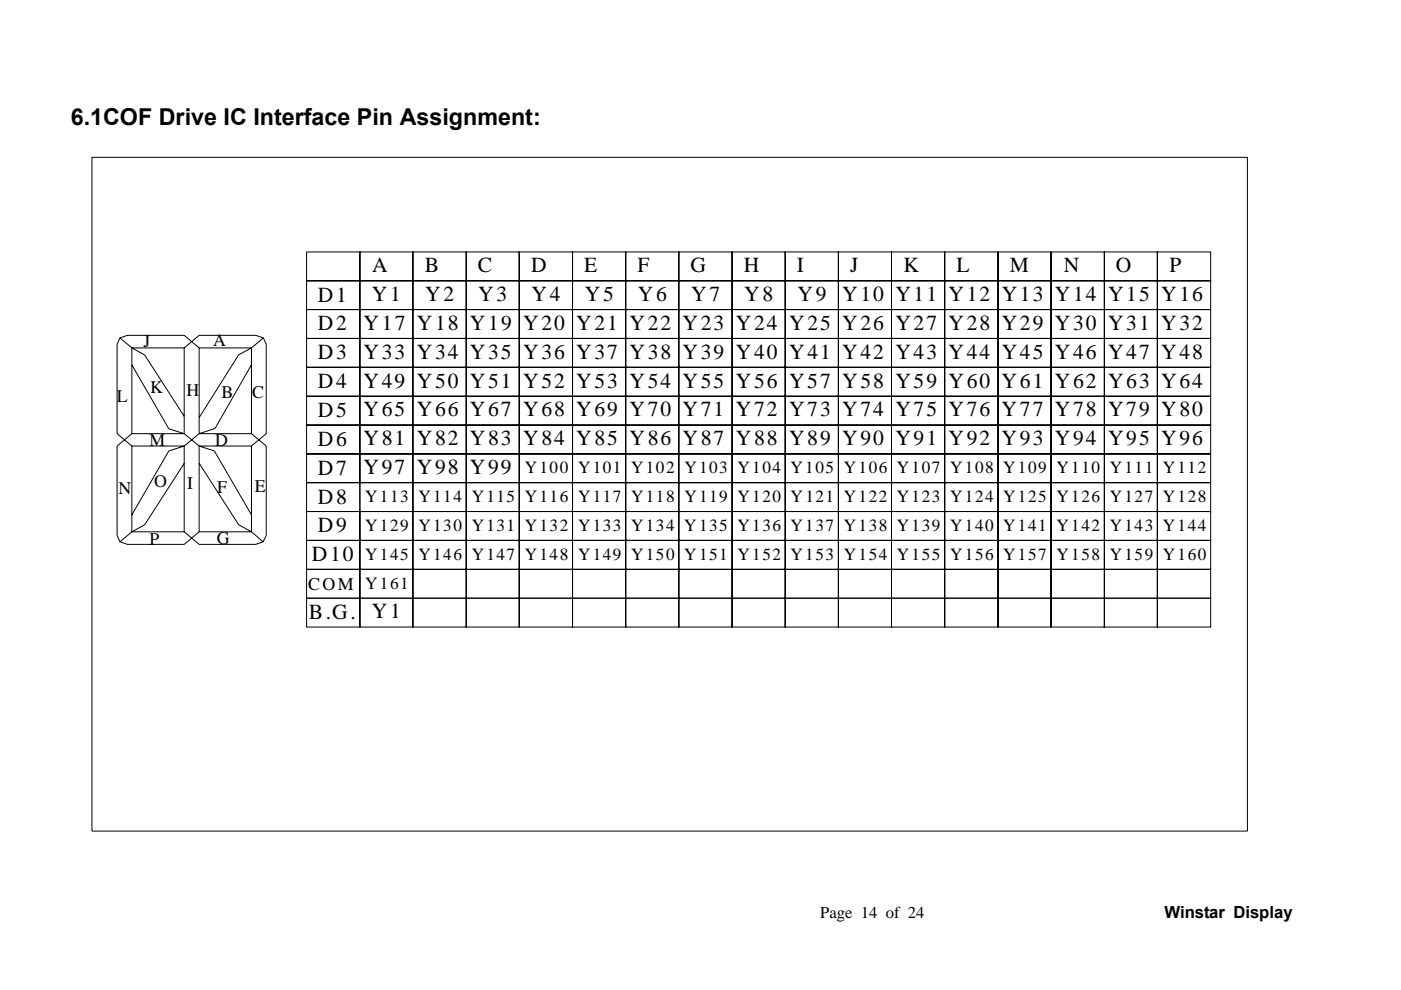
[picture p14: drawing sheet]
<svg xmlns="http://www.w3.org/2000/svg" width="297mm" height="210mm" viewBox="0 0 297 210" stroke-linecap="round" stroke-linejoin="round" font-family="sans-serif">
<defs><g id="words">
<text font-size="4.9" x="15" y="26.5">6.1COF Drive IC Interface Pin Assignment:</text>
<g font-size="4.6">
<text x="78.9" y="57.7">A</text>
<text x="90.1" y="57.7">B</text>
<text x="101.3" y="57.7">C</text>
<text x="112.6" y="57.7">D</text>
<text x="123.9" y="57.7">E</text>
<text x="135.2" y="57.7">F</text>
<text x="146.4" y="57.7">G</text>
<text x="157.7" y="57.7">H</text>
<text x="169" y="57.7">I</text>
<text x="180.3" y="57.7">J</text>
<text x="191.6" y="57.7">K</text>
<text x="202.8" y="57.7">L</text>
<text x="214.1" y="57.7">M</text>
<text x="225.5" y="57.7">N</text>
<text x="236.6" y="57.7">O</text>
<text x="247.9" y="57.7">P</text>
<text x="67.4" y="64">D1</text>
<text x="78.8" y="63.9">Y1</text>
<text x="90.1" y="63.9">Y2</text>
<text x="101.4" y="63.9">Y3</text>
<text x="112.7" y="63.9">Y4</text>
<text x="124" y="63.9">Y5</text>
<text x="135.2" y="63.9">Y6</text>
<text x="146.5" y="63.9">Y7</text>
<text x="157.8" y="63.9">Y8</text>
<text x="169.1" y="63.9">Y9</text>
<text x="178.6" y="63.9">Y10</text>
<text x="189.8" y="63.9">Y11 Y12 Y13 Y14 Y15 Y16</text>
<text x="67.4" y="70.1">D2</text>
<text x="77.1" y="70">Y17 Y18 Y19 Y20</text>
<text x="122.2" y="70">Y21</text>
<text x="133.5" y="70">Y22 Y23 Y24</text>
<text x="167.3" y="70">Y25 Y26 Y27 Y28 Y29 Y30 Y31</text>
<text x="246.2" y="70">Y32</text>
<text x="67.4" y="76.2">D3</text>
<text x="77.1" y="76.1">Y33</text>
<text x="88.4" y="76.1">Y34</text>
<text x="99.6" y="76.1">Y35</text>
<text x="110.9" y="76.1">Y36</text>
<text x="122.2" y="76.1">Y37</text>
<text x="133.5" y="76.1">Y38</text>
<text x="144.7" y="76.1">Y39</text>
<text x="156" y="76.1">Y40</text>
<text x="167.3" y="76.1">Y41</text>
<text x="178.5" y="76.1">Y42</text>
<text x="189.8" y="76.1">Y43</text>
<text x="201.1" y="76.1">Y44</text>
<text x="212.4" y="76.1">Y45</text>
<text x="223.7" y="76.1">Y46</text>
<text x="234.9" y="76.1">Y47</text>
<text x="246.2" y="76.1">Y48</text>
<text x="67.4" y="82.3">D4</text>
<text x="77.1" y="82.2">Y49 Y50 Y51 Y52 Y53 Y54 Y55</text>
<text x="156" y="82.2">Y56 Y57 Y58 Y59 Y60 Y61 Y62</text>
<text x="234.9" y="82.2">Y63 Y64</text>
<text x="67.4" y="88.4">D5</text>
<text x="77.1" y="88.3">Y65 Y66 Y67 Y68 Y69 Y70 Y71</text>
<text x="156" y="88.3">Y72 Y73 Y74 Y75 Y76 Y77 Y78</text>
<text x="234.9" y="88.3">Y79 Y80</text>
<text x="67.4" y="94.5">D6</text>
<text x="77.1" y="94.4">Y81 Y82 Y83 Y84 Y85 Y86 Y87</text>
<text x="156" y="94.4">Y88 Y89 Y90 Y91 Y92 Y93 Y94</text>
<text x="234.9" y="94.4">Y95 Y96</text>
<text x="67.4" y="100.7">D7</text>
<text x="77.1" y="100.6">Y97</text>
<text x="88.4" y="100.6">Y98</text>
<text x="99.6" y="100.6">Y99</text>
<text x="67.4" y="106.8">D8</text>
<text x="67.4" y="112.9">D9</text>
<text x="66.1" y="119">D10</text>
<text x="65.4" y="131.2">B.G.</text>
<text x="78.8" y="131.1">Y1</text>
</g>
<g font-size="3.8">
<text x="30.4" y="73.5">J</text>
<text x="45.2" y="73.4">A</text>
<text x="31.8" y="83.4">K</text>
<text x="39.6" y="84">H</text>
<text x="24.8" y="85.3">L</text>
<text x="47" y="84.3">B</text>
<text x="53.5" y="84.5">C</text>
<text x="31.7" y="94.5">M</text>
<text x="45.6" y="94.5">D</text>
<text x="25.1" y="104.7">N</text>
<text x="32.7" y="103.3">O</text>
<text x="39.7" y="103.6">I</text>
<text x="46" y="104.6">F</text>
<text x="54.1" y="104.3">E</text>
<text x="31.7" y="115.5">P</text>
<text x="45.9" y="115.4">G</text>
<text x="65.4" y="125.1">COM</text>
</g>
<g font-size="3.6">
<text x="111.3" y="100.4">Y100 Y101 Y102 Y103 Y104 Y105 Y106 Y107 Y108 Y109 Y110 Y111 Y112</text>
<text x="77.4" y="106.5">Y113</text>
<text x="88.7" y="106.5">Y114</text>
<text x="100" y="106.5">Y115</text>
<text x="111.3" y="106.5">Y116</text>
<text x="122.6" y="106.5">Y117</text>
<text x="133.8" y="106.5">Y118</text>
<text x="145.1" y="106.5">Y119</text>
<text x="156.4" y="106.5">Y120</text>
<text x="167.6" y="106.5">Y121</text>
<text x="178.9" y="106.5">Y122</text>
<text x="190.2" y="106.5">Y123</text>
<text x="201.5" y="106.5">Y124</text>
<text x="212.7" y="106.5">Y125</text>
<text x="224" y="106.5">Y126 Y127 Y128</text>
<text x="77.4" y="112.6">Y129 Y130 Y131 Y132 Y133 Y134 Y135 Y136 Y137 Y138 Y139</text>
<text x="201.5" y="112.6">Y140 Y141</text>
<text x="224" y="112.6">Y142</text>
<text x="235.3" y="112.6">Y143</text>
<text x="246.6" y="112.6">Y144</text>
<text x="77.4" y="118.7">Y145 Y146 Y147 Y148 Y149 Y150 Y151 Y152 Y153 Y154 Y155</text>
<text x="201.5" y="118.7">Y156 Y157</text>
<text x="224" y="118.7">Y158</text>
<text x="235.3" y="118.7">Y159</text>
<text x="246.6" y="118.7">Y160</text>
<text x="77.4" y="124.8">Y161</text>
</g>
<g font-size="3.5">
<text x="173.9" y="194.7">Page 14 of 24</text>
<text x="246.9" y="194.7">Winstar Display</text>
</g>
</g></defs>
<g fill="none" stroke="#000" stroke-width=".21">
<path d="M19.5 33.4h245v142.8h-245zM65 53.4h11.3v6.1h-11.3zM65 59.5h11.3v6.1h-11.3zM76.3 53.4h11.2v6.1h-11.2zM76.3 59.5h11.2v6.1h-11.2zM87.5 53.4h11.3v6.1h-11.3zM87.5 59.5h11.3v6.1h-11.3zM98.8 53.4h11.3v6.1h-11.3zM98.8 59.5h11.3v6.1h-11.3zM110.1 53.4h11.3v6.1h-11.3zM110.1 59.5h11.3v6.1h-11.3zM121.4 53.4h11.3v6.1h-11.3z"/>
<path d="M121.4 59.5h11.3v6.1h-11.3zM132.7 53.4h11.2v6.1h-11.2zM132.7 59.5h11.2v6.1h-11.2zM143.9 53.4h11.3v6.1h-11.3zM143.9 59.5h11.3v6.1h-11.3zM155.2 53.4h11.3v6.1h-11.3zM155.2 59.5h11.3v6.1h-11.3zM166.5 53.4h11.3v6.1h-11.3zM166.5 59.5h11.3v6.1h-11.3zM177.8 53.4h11.2v6.1h-11.2zM177.8 59.5h11.2v6.1h-11.2zM189 53.4h11.3v6.1h-11.3z"/>
<path d="M189 59.5h11.3v6.1h-11.3zM200.3 53.4h11.3v6.1h-11.3zM200.3 59.5h11.3v6.1h-11.3zM211.6 53.4h11.2v6.1h-11.2zM211.6 59.5h11.2v6.1h-11.2zM222.8 53.4h11.3v6.1h-11.3zM222.8 59.5h11.3v6.1h-11.3zM234.1 53.4h11.3v6.1h-11.3zM234.1 59.5h11.3v6.1h-11.3zM245.4 53.4h11.3v6.1h-11.3zM245.4 59.5h11.3v6.1h-11.3zM25.4 71.6l2.6 2.2 2.7 1.4 8.3 13.1"/>
<path d="M28 77.4l7.8 13.5 3.2 1M39 73.8l3.2-2.7h12l1.6 .5 .6 1.4v18.9l-3.1 2.7M39 73.8h-11v18.1M39 73.8v18.1M42.2 73.8l-3.2-2.7h-12l-1.6 .5-.6 1.4v18.9l3.2 2.7M42.2 73.8v18.1M42.2 73.8h11.1M53.3 73.8l-2.7 1.4-8.4 13.3M53.3 73.8v18.1M53.3 77.3l-7.7 13.5-3.4 1.1M55.8 71.6l-2.5 2.2M65 71.8h11.3v6.1h-11.3z"/>
<path d="M65 65.6h11.3v6.2h-11.3zM65 77.9h11.3v6.1h-11.3zM76.3 71.8h11.2v6.1h-11.2zM76.3 65.6h11.2v6.2h-11.2zM76.3 77.9h11.2v6.1h-11.2zM87.5 71.8h11.3v6.1h-11.3zM87.5 65.6h11.3v6.2h-11.3zM87.5 77.9h11.3v6.1h-11.3zM98.8 71.8h11.3v6.1h-11.3zM98.8 65.6h11.3v6.2h-11.3zM98.8 77.9h11.3v6.1h-11.3zM110.1 71.8h11.3v6.1h-11.3z"/>
<path d="M110.1 65.6h11.3v6.2h-11.3zM110.1 77.9h11.3v6.1h-11.3zM121.4 71.8h11.3v6.1h-11.3zM121.4 65.6h11.3v6.2h-11.3zM121.4 77.9h11.3v6.1h-11.3zM132.7 71.8h11.2v6.1h-11.2zM132.7 65.6h11.2v6.2h-11.2zM132.7 77.9h11.2v6.1h-11.2zM143.9 71.8h11.3v6.1h-11.3zM143.9 65.6h11.3v6.2h-11.3zM143.9 77.9h11.3v6.1h-11.3zM155.2 71.8h11.3v6.1h-11.3z"/>
<path d="M155.2 65.6h11.3v6.2h-11.3zM155.2 77.9h11.3v6.1h-11.3zM166.5 71.8h11.3v6.1h-11.3zM166.5 65.6h11.3v6.2h-11.3zM166.5 77.9h11.3v6.1h-11.3zM177.8 71.8h11.2v6.1h-11.2zM177.8 65.6h11.2v6.2h-11.2zM177.8 77.9h11.2v6.1h-11.2zM189 71.8h11.3v6.1h-11.3zM189 65.6h11.3v6.2h-11.3zM189 77.9h11.3v6.1h-11.3zM200.3 71.8h11.3v6.1h-11.3z"/>
<path d="M200.3 65.6h11.3v6.2h-11.3zM200.3 77.9h11.3v6.1h-11.3zM211.6 71.8h11.2v6.1h-11.2zM211.6 65.6h11.2v6.2h-11.2zM211.6 77.9h11.2v6.1h-11.2zM222.8 71.8h11.3v6.1h-11.3zM222.8 65.6h11.3v6.2h-11.3zM222.8 77.9h11.3v6.1h-11.3zM234.1 71.8h11.3v6.1h-11.3zM234.1 65.6h11.3v6.2h-11.3zM234.1 77.9h11.3v6.1h-11.3zM245.4 71.8h11.3v6.1h-11.3z"/>
<path d="M245.4 65.6h11.3v6.2h-11.3zM245.4 77.9h11.3v6.1h-11.3zM28 91.9l-3.2 2.7v18.9l.6 1.4 1.6 .5h12l3.2-2.6M28 94.6v18.2h11M28 94.6h11M28 91.9h11M39 94.6l-3.2 1-7.8 13.6M39 98.3l-8.3 13-2.7 1.5-2.6 2.1M39 91.9l3.2 2.7M39 94.6v18.2M42.2 91.9l-3.2 2.7M42.2 94.6h11.1"/>
<path d="M42.2 91.9h11.1M42.2 94.6v18.2M42.2 98.2l8.4 13.1 2.7 1.5M42.2 94.6l3.2 1 7.9 13.6M53.3 91.9l3.1 2.7v18.9l-.6 1.4-1.6 .5h-12l-3.2-2.6M53.3 94.6v18.2M65 90.1h11.3v6.1h-11.3zM65 96.2h11.3v6.1h-11.3zM65 84h11.3v6.1h-11.3zM76.3 90.1h11.2v6.1h-11.2zM76.3 96.2h11.2v6.1h-11.2zM76.3 84h11.2v6.1h-11.2z"/>
<path d="M87.5 90.1h11.3v6.1h-11.3zM87.5 96.2h11.3v6.1h-11.3zM87.5 84h11.3v6.1h-11.3zM98.8 90.1h11.3v6.1h-11.3zM98.8 96.2h11.3v6.1h-11.3zM98.8 84h11.3v6.1h-11.3zM110.1 90.1h11.3v6.1h-11.3zM110.1 96.2h11.3v6.1h-11.3zM110.1 84h11.3v6.1h-11.3zM121.4 90.1h11.3v6.1h-11.3zM121.4 96.2h11.3v6.1h-11.3zM121.4 84h11.3v6.1h-11.3z"/>
<path d="M132.7 90.1h11.2v6.1h-11.2zM132.7 96.2h11.2v6.1h-11.2zM132.7 84h11.2v6.1h-11.2zM143.9 90.1h11.3v6.1h-11.3zM143.9 96.2h11.3v6.1h-11.3zM143.9 84h11.3v6.1h-11.3zM155.2 90.1h11.3v6.1h-11.3zM155.2 96.2h11.3v6.1h-11.3zM155.2 84h11.3v6.1h-11.3zM166.5 90.1h11.3v6.1h-11.3zM166.5 96.2h11.3v6.1h-11.3zM166.5 84h11.3v6.1h-11.3z"/>
<path d="M177.8 90.1h11.2v6.1h-11.2zM177.8 96.2h11.2v6.1h-11.2zM177.8 84h11.2v6.1h-11.2zM189 90.1h11.3v6.1h-11.3zM189 96.2h11.3v6.1h-11.3zM189 84h11.3v6.1h-11.3zM200.3 90.1h11.3v6.1h-11.3zM200.3 96.2h11.3v6.1h-11.3zM200.3 84h11.3v6.1h-11.3zM211.6 90.1h11.2v6.1h-11.2zM211.6 96.2h11.2v6.1h-11.2zM211.6 84h11.2v6.1h-11.2z"/>
<path d="M222.8 90.1h11.3v6.1h-11.3zM222.8 96.2h11.3v6.1h-11.3zM222.8 84h11.3v6.1h-11.3zM234.1 90.1h11.3v6.1h-11.3zM234.1 96.2h11.3v6.1h-11.3zM234.1 84h11.3v6.1h-11.3zM245.4 90.1h11.3v6.1h-11.3zM245.4 96.2h11.3v6.1h-11.3zM245.4 84h11.3v6.1h-11.3zM42.2 112.8h11.1M53.3 112.8l2.5 2.1M65 114.6h11.3v6.1h-11.3z"/>
<path d="M65 108.5h11.3v6.1h-11.3zM65 102.3h11.3v6.2h-11.3zM76.3 114.6h11.2v6.1h-11.2zM76.3 108.5h11.2v6.1h-11.2zM76.3 102.3h11.2v6.2h-11.2zM87.5 114.6h11.3v6.1h-11.3zM87.5 108.5h11.3v6.1h-11.3zM87.5 102.3h11.3v6.2h-11.3zM98.8 114.6h11.3v6.1h-11.3zM98.8 108.5h11.3v6.1h-11.3zM98.8 102.3h11.3v6.2h-11.3zM110.1 114.6h11.3v6.1h-11.3z"/>
<path d="M110.1 108.5h11.3v6.1h-11.3zM110.1 102.3h11.3v6.2h-11.3zM121.4 114.6h11.3v6.1h-11.3zM121.4 108.5h11.3v6.1h-11.3zM121.4 102.3h11.3v6.2h-11.3zM132.7 114.6h11.2v6.1h-11.2zM132.7 108.5h11.2v6.1h-11.2zM132.7 102.3h11.2v6.2h-11.2zM143.9 114.6h11.3v6.1h-11.3zM143.9 108.5h11.3v6.1h-11.3zM143.9 102.3h11.3v6.2h-11.3zM155.2 114.6h11.3v6.1h-11.3z"/>
<path d="M155.2 108.5h11.3v6.1h-11.3zM155.2 102.3h11.3v6.2h-11.3zM166.5 114.6h11.3v6.1h-11.3zM166.5 108.5h11.3v6.1h-11.3zM166.5 102.3h11.3v6.2h-11.3zM177.8 114.6h11.2v6.1h-11.2zM177.8 108.5h11.2v6.1h-11.2zM177.8 102.3h11.2v6.2h-11.2zM189 114.6h11.3v6.1h-11.3zM189 108.5h11.3v6.1h-11.3zM189 102.3h11.3v6.2h-11.3zM200.3 114.6h11.3v6.1h-11.3z"/>
<path d="M200.3 108.5h11.3v6.1h-11.3zM200.3 102.3h11.3v6.2h-11.3zM211.6 114.6h11.2v6.1h-11.2zM211.6 108.5h11.2v6.1h-11.2zM211.6 102.3h11.2v6.2h-11.2zM222.8 114.6h11.3v6.1h-11.3zM222.8 108.5h11.3v6.1h-11.3zM222.8 102.3h11.3v6.2h-11.3zM234.1 114.6h11.3v6.1h-11.3zM234.1 108.5h11.3v6.1h-11.3zM234.1 102.3h11.3v6.2h-11.3zM245.4 114.6h11.3v6.1h-11.3z"/>
<path d="M245.4 108.5h11.3v6.1h-11.3zM245.4 102.3h11.3v6.2h-11.3zM65 120.7h11.3v6.1h-11.3zM65 126.8h11.3v6.1h-11.3zM76.3 120.7h11.2v6.1h-11.2zM76.3 126.8h11.2v6.1h-11.2zM87.5 120.7h11.3v6.1h-11.3zM87.5 126.8h11.3v6.1h-11.3zM98.8 120.7h11.3v6.1h-11.3zM98.8 126.8h11.3v6.1h-11.3zM110.1 120.7h11.3v6.1h-11.3zM110.1 126.8h11.3v6.1h-11.3z"/>
<path d="M121.4 120.7h11.3v6.1h-11.3zM121.4 126.8h11.3v6.1h-11.3zM132.7 120.7h11.2v6.1h-11.2zM132.7 126.8h11.2v6.1h-11.2zM143.9 120.7h11.3v6.1h-11.3zM143.9 126.8h11.3v6.1h-11.3zM155.2 120.7h11.3v6.1h-11.3zM155.2 126.8h11.3v6.1h-11.3zM166.5 120.7h11.3v6.1h-11.3zM166.5 126.8h11.3v6.1h-11.3zM177.8 120.7h11.2v6.1h-11.2zM177.8 126.8h11.2v6.1h-11.2z"/>
<path d="M189 120.7h11.3v6.1h-11.3zM189 126.8h11.3v6.1h-11.3zM200.3 120.7h11.3v6.1h-11.3zM200.3 126.8h11.3v6.1h-11.3zM211.6 120.7h11.2v6.1h-11.2zM211.6 126.8h11.2v6.1h-11.2zM222.8 120.7h11.3v6.1h-11.3zM222.8 126.8h11.3v6.1h-11.3zM234.1 120.7h11.3v6.1h-11.3zM234.1 126.8h11.3v6.1h-11.3zM245.4 120.7h11.3v6.1h-11.3zM245.4 126.8h11.3v6.1h-11.3z"/>
</g>
<use href="#words"/>
</svg>
